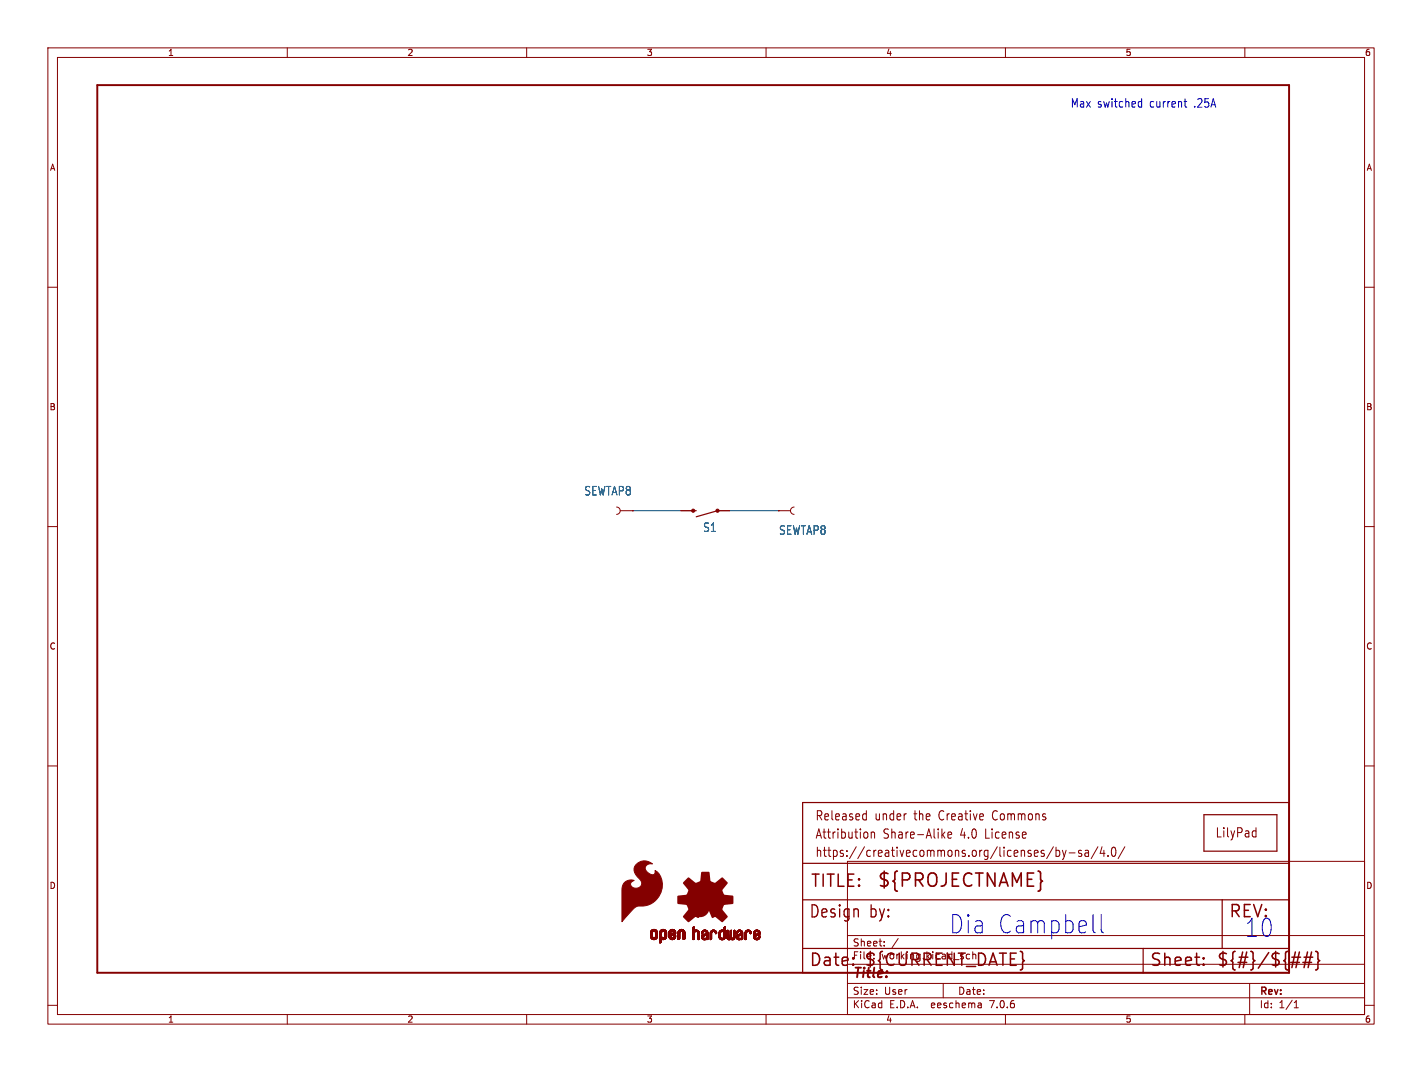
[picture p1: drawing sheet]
<svg xmlns="http://www.w3.org/2000/svg" width="297mm" height="224mm" viewBox="0 0 297 224" stroke-linecap="round" stroke-linejoin="round" font-family="sans-serif">
<defs><g id="words">
<g font-size="5.3" fill="#0000c2">
<text x="198.1" y="195.3">Dia Campbell</text>
<text x="259.8" y="196.1">10</text>
</g>
<text font-size="3.8" fill="#840000" x="183.1" y="185.7">${PROJECTNAME}</text>
<g font-size="3.5" fill="#840000">
<text x="169.2" y="185.7">TITLE:</text>
<text x="168.9" y="192.1">Design</text>
<text x="181.6" y="192.1">by:</text>
<text x="256.5" y="192.1">REV:</text>
<text x="168.9" y="202.2">Date:</text>
<text x="180.3" y="202.2">${CURRENT_DATE}</text>
<text x="240" y="202.2">Sheet:</text>
<text x="254" y="202.2">${#}/${##}</text>
</g>
<text font-size="2.8" fill="#840000" x="178" y="204.8">Title:</text>
<g font-size="2.7" fill="#840000">
<text x="170.2" y="171.7">Released</text>
<text x="182.7" y="171.7">under</text>
<text x="191.1" y="171.7">the</text>
<text x="196.5" y="171.7">Creative</text>
<text x="208" y="171.7">Commons</text>
<text x="170.2" y="175.5">Attribution</text>
<text x="170.2" y="179.3">https://creativecommons.org/licenses/by-sa/4.0/</text>
<text x="184.5" y="175.5">Share-Alike</text>
<text x="200.8" y="175.5">4.0</text>
<text x="206.2" y="175.5">License</text>
<text x="253.7" y="175.2">LilyPad</text>
</g>
<g font-size="2.5" fill="#0000c2">
<text x="223.5" y="22.6">Max switched</text>
<text x="240.2" y="22.6">current</text>
<text x="249.5" y="22.6">.25A</text>
</g>
<g font-size="2.5" fill="#006464">
<text x="121.9" y="103.7">SEWTAP8</text>
<text x="146.8" y="111.3">S1</text>
<text x="162.6" y="111.9">SEWTAP8</text>
</g>
<g font-size="2.1" fill="#840000">
<text x="178" y="197.9">Sheet:</text>
<text x="178" y="200.6">File:</text>
<text x="184.1" y="200.6">working.kicad_sch</text>
<text x="178" y="208">Size:</text>
<text x="184.7" y="208">User</text>
<text x="200" y="208">Date:</text>
<text x="263" y="208.2">Rev:</text>
<text x="178" y="210.8">KiCad</text>
<text x="185.7" y="210.8">E.D.A.</text>
<text x="194.6" y="210.8">eeschema</text>
<text x="207" y="210.8">7.0.6</text>
<text x="263" y="210.8">Id:</text>
<text x="267.1" y="210.8">1/1</text>
</g>
<g font-size="1.8" fill="#840000">
<text x="35" y="11.9">1</text>
<text x="85" y="11.9">2</text>
<text x="135" y="11.9">3</text>
<text x="185" y="11.9">4</text>
<text x="235" y="11.9">5</text>
<text x="285" y="11.9">6</text>
<text x="10.3" y="35.9">A</text>
<text x="285.3" y="35.9">A</text>
<text x="10.3" y="85.9">B</text>
<text x="285.3" y="85.9">B</text>
<text x="10.3" y="135.9">C</text>
<text x="285.3" y="135.9">C</text>
<text x="10.3" y="185.9">D</text>
<text x="285.3" y="185.9">D</text>
<text x="35" y="213.8">1</text>
<text x="85" y="213.8">2</text>
<text x="135" y="213.8">3</text>
<text x="185" y="213.8">4</text>
<text x="235" y="213.8">5</text>
<text x="285" y="213.8">6</text>
</g>
</g></defs>
<g fill="none" stroke="#840000" stroke-width=".21">
<path d="M10 10h277v203.9h-277zM12 12h273v199.9h-273zM60 10v2M110 10v2M160 10v2M210 10v2M260 10v2M10 60h2M285 60h2M10 110h2M128.8 105.9a.76 .76 0 0 1 .7 .8 .76 .76 0 0 1-.7 .7M129.5 106.7h2.6"/>
<path d="M132.1 106.7h.1M142.2 106.7h2.6M149.9 106.7h2.5M162.6 106.7h.1M162.6 106.7h2.5M165.9 105.9a.76 .76 0 0 0-.8 .8 .76 .76 0 0 0 .8 .7M285 110h2M10 160h2M285 160h2M177 179.9h108v32h-108zM180.5 170l.4 .1M180.9 169.3v2"/>
<path d="M180.9 171.2l-.4 .1M181.2 174v.9M182 173.8v1.3M182 174l.2-.2 .4 .1 .1 1.2M196.9 174.4l.5 .7M197.4 173.8l-.7 .7M198 174.4l.8-.1-.1-.4-.5-.1-.2 .3 .1 .9h.6M220 176.9l-1.4 2.5M220.6 177v1.9M220.6 177.7l.4-.1 .3 .4-.1 .8h-.6M221.9 177.6l.4 1.3M222.3 178.9l-.2 .5-.2 .1"/>
<path d="M222.7 177.6l-.4 1.3M223.3 178.2h1.2M225.9 177.7l-.4-.1-.2 .3v.3l.6 .1v.5h-.6M226.7 177.7h.6l.1 1.2M227.4 178.1l-.6 .1a.4 .4 0 0 0-.2 .3 .4 .4 0 0 0 .2 .4l.6-.1M229.3 176.9l-1.4 2.5M230.2 176.9l-.4 1.4h1M230.6 177.6v1.3M231.4 178.7v.2M232.4 177.1l.3-.1a1.34 1.34 0 0 1 0 1.9h-.2a1.44 1.44 0 0 1-.1-1.8zM234.9 176.9l-1.4 2.5M261.9 173.5l.4 .1"/>
<path d="M262.3 172.9v1.9M262.3 174.7l-.4 .1M177 195.4h108M184.7 197.5v.1M184.7 196.7v.1M187.6 196l-1.3 2M10 210h2M60 211.9v2M110 211.9v2M160 211.9v2M177 208.4h108M177 205.4h108"/>
<path d="M177 201.4h108M197 205.4v3M204.9 209.6l.1 .9M205 210.4l-.2 .1M205 209.9h-.2M210 211.9v2M260 211.9v2M261 205.4v6.5M270.3 210.5h.9M270.3 209.4l.4-.4v1.5M285 210h2"/>
</g>
<g fill="#840000" stroke="#840000" stroke-width=".21">
<path d="M132.8 180.6a2.45 2.45 0 0 1 3.5-.1 1.05 1.05 0 0 0-1.5 .5 1.05 1.05 0 0 0 .7 1.4 .75 .75 0 0 0 1.3-.1v-.5a3.8 3.8 0 0 1 .8 5.5 4.3 4.3 0 0 1-4.3 2 7.8 7.8 0 0 0-2.7 2.4l-.7 .8v-6.4a1.93 1.93 0 0 1 2.6-2.2 .81 .81 0 0 0-.8 .9 .81 .81 0 0 0 .9 .7 1.09 1.09 0 0 0 1.3-.6 1.09 1.09 0 0 0-.4-1.3 2.08 2.08 0 0 1-.7-3z"/>
<path d="M135.9 195.6h.3z"/>
<path d="M135.9 195.5l.3 .1z"/>
<path d="M135.9 195.5h.3z"/>
<path d="M135.9 195.4l.3 .1z"/>
<path d="M135.9 195.4h.3z"/>
<path d="M135.9 195.3l.3 .1z"/>
<path d="M135.9 195.3h.3z"/>
<path d="M135.9 195.2l.3 .1z"/>
<path d="M135.9 195.2h.3z"/>
<path d="M135.9 195.1l.3 .1z"/>
<path d="M135.9 195.1h.3z"/>
<path d="M135.9 195l.3 .1z"/>
<path d="M135.9 195h.3z"/>
<path d="M135.9 194.9l.3 .1z"/>
<path d="M135.9 194.9h.3z"/>
<path d="M135.9 194.8l.3 .1z"/>
<path d="M135.9 194.8h.3z"/>
<path d="M135.9 195.6l.4 .1z"/>
<path d="M135.9 195.6h.4z"/>
<path d="M135.9 194.8h.4z"/>
<path d="M135.9 194.7l.4 .1z"/>
<path d="M135.9 194.7h.4z"/>
<path d="M135.9 195.8h.4z"/>
<path d="M135.9 195.7l.4 .1z"/>
<path d="M135.9 195.7h.4z"/>
<path d="M135.9 195.8h.5z"/>
<path d="M135.9 194.6l.4 .1z"/>
<path d="M135.9 194.6h.4z"/>
<path d="M135.9 194.6h.5z"/>
<path d="M135.9 195.8l.6 .1z"/>
<path d="M135.9 195.9h.6z"/>
<path d="M135.9 194.6h.6z"/>
<path d="M135.9 194.5l.6 .1z"/>
<path d="M135.9 194.5h.6z"/>
<path d="M135.9 195.9h1.3z"/>
<path d="M135.9 194.5h1.3z"/>
<path d="M136 195.9h1.2z"/>
<path d="M136 194.5h1.2z"/>
<path d="M136 195.9l1.2 .1z"/>
<path d="M136 196h1.2z"/>
<path d="M136 194.4l1.2 .1z"/>
<path d="M136 194.4h1.2z"/>
<path d="M136 196h1.1z"/>
<path d="M136 194.4h1.1z"/>
<path d="M136.1 196.1h1z"/>
<path d="M136.1 196l1 .1z"/>
<path d="M136.1 194.4h1z"/>
<path d="M136.1 194.3l1 .1z"/>
<path d="M136.1 194.3h1z"/>
<path d="M136.2 196.1h.8z"/>
<path d="M136.2 194.3h.8z"/>
<path d="M136.2 196.1l.8 .1z"/>
<path d="M136.2 196.2h.8z"/>
<path d="M136.2 194.2l.8 .1z"/>
<path d="M136.2 194.2h.8z"/>
<path d="M136.2 194.2h.7z"/>
<path d="M136.3 196.2h.6z"/>
<path d="M136.3 194.2h.6z"/>
<path d="M136.3 196.2h.5z"/>
<path d="M136.3 194.2h.5z"/>
<path d="M136.4 194.2h.4z"/>
<path d="M136.4 196.2h.4z"/>
<path d="M136.4 196.2l.4 .1z"/>
<path d="M136.4 194.2h.3z"/>
<path d="M136.5 196.3h.2z"/>
<path d="M136.5 194.1l.2 .1z"/>
<path d="M136.6 194.5h.6z"/>
<path d="M136.7 195.9h.5z"/>
<path d="M136.7 194.5l.5 .1z"/>
<path d="M136.7 195.9h.6z"/>
<path d="M136.7 194.6h.6z"/>
<path d="M136.7 195.8l.6 .1z"/>
<path d="M136.7 195.8h.6z"/>
<path d="M136.8 194.6h.5z"/>
<path d="M136.8 195.8h.5z"/>
<path d="M136.8 195.7l.5 .1z"/>
<path d="M136.8 194.7h.5z"/>
<path d="M136.8 194.6l.5 .1z"/>
<path d="M136.9 194.7h.4z"/>
<path d="M136.9 195.7h.4z"/>
<path d="M136.9 195.6l.4 .1z"/>
<path d="M136.9 195.6h.4z"/>
<path d="M136.9 194.8h.4z"/>
<path d="M136.9 194.7l.4 .1z"/>
<path d="M136.9 195.5l.4 .1z"/>
<path d="M136.9 195.5h.4z"/>
<path d="M136.9 195.4l.4 .1z"/>
<path d="M136.9 195.4h.4z"/>
<path d="M136.9 195.3l.4 .1z"/>
<path d="M136.9 195.3h.4z"/>
<path d="M136.9 195.2l.4 .1z"/>
<path d="M136.9 195.2h.4z"/>
<path d="M136.9 195.1l.4 .1z"/>
<path d="M136.9 195.1h.4z"/>
<path d="M136.9 195l.4 .1z"/>
<path d="M136.9 195h.4z"/>
<path d="M136.9 194.9l.4 .1z"/>
<path d="M136.9 194.9h.4z"/>
<path d="M136.9 194.8l.4 .1z"/>
<path d="M137.8 196.9h.2z"/>
<path d="M137.8 196.9h.3z"/>
<path d="M137.8 196.8l.3 .1z"/>
<path d="M137.8 196.8h.3z"/>
<path d="M137.8 196.8h.4z"/>
<path d="M137.8 196.7l.4 .1z"/>
<path d="M137.8 196.7h.4z"/>
<path d="M137.8 196.6l.4 .1z"/>
<path d="M137.8 196.6h.4z"/>
<path d="M137.8 196.5l.4 .1z"/>
<path d="M137.8 196.5h.4z"/>
<path d="M137.8 196.4l.4 .1z"/>
<path d="M137.8 196.4h.4z"/>
<path d="M137.8 196.3l.4 .1z"/>
<path d="M137.8 196.3h.4z"/>
<path d="M137.8 196.2l.4 .1z"/>
<path d="M137.8 196.2h.4z"/>
<path d="M137.8 196.2h1z"/>
<path d="M137.8 196.2h1.1z"/>
<path d="M137.8 196.1l1.1 .1z"/>
<path d="M137.8 196.1h1.1z"/>
<path d="M137.8 196.1h1.2z"/>
<path d="M137.8 196l1.2 .1z"/>
<path d="M137.8 196h1.3z"/>
<path d="M137.8 195.9l1.3 .1z"/>
<path d="M137.8 195.9h1.3z"/>
<path d="M137.8 195.9h1.4z"/>
<path d="M137.8 195.9h.6z"/>
<path d="M137.8 195.8l.6 .1z"/>
<path d="M137.8 195.8h.5z"/>
<path d="M137.8 195.8h.4z"/>
<path d="M137.8 195.7l.4 .1z"/>
<path d="M137.8 195.7h.4z"/>
<path d="M137.8 195.6l.4 .1z"/>
<path d="M137.8 195.6h.4z"/>
<path d="M137.8 195.5l.4 .1z"/>
<path d="M137.8 195.5h.4z"/>
<path d="M137.8 195.4l.4 .1z"/>
<path d="M137.8 195.4h.4z"/>
<path d="M137.8 195.3l.4 .1z"/>
<path d="M137.8 195.3h.4z"/>
<path d="M137.8 195.2l.4 .1z"/>
<path d="M137.8 195.2h.4z"/>
<path d="M137.8 195.1l.4 .1z"/>
<path d="M137.8 195.1h.4z"/>
<path d="M137.8 195l.4 .1z"/>
<path d="M137.8 195h.4z"/>
<path d="M137.8 194.9l.4 .1z"/>
<path d="M137.8 194.9h.4z"/>
<path d="M137.8 194.8l.4 .1z"/>
<path d="M137.8 194.8h.4z"/>
<path d="M137.8 194.7l.4 .1z"/>
<path d="M137.8 194.7h.4z"/>
<path d="M137.8 196.9h.1z"/>
<path d="M137.8 196.9l.1 .1z"/>
<path d="M137.8 194.6l.5 .1z"/>
<path d="M137.8 194.6h.5z"/>
<path d="M137.8 194.6h.6z"/>
<path d="M137.8 194.5l.6 .1z"/>
<path d="M137.9 194.5h.5z"/>
<path d="M137.9 194.5h1.3z"/>
<path d="M137.9 194.5h1.2z"/>
<path d="M137.9 194.4l1.2 .1z"/>
<path d="M137.9 194.4h1.2z"/>
<path d="M137.9 194.4h1.1z"/>
<path d="M138 194.4h1z"/>
<path d="M138 194.3l1 .1z"/>
<path d="M138 194.3h1z"/>
<path d="M138.1 194.3h.9z"/>
<path d="M138.1 194.3h.8z"/>
<path d="M138.1 194.2l.8 .1z"/>
<path d="M138.1 194.2h.8z"/>
<path d="M138.2 194.2h.6z"/>
<path d="M138.2 196.2h.6z"/>
<path d="M138.3 194.2h.5z"/>
<path d="M138.3 196.2h.4z"/>
<path d="M138.3 194.2h.4z"/>
<path d="M138.3 196.2l.4 .1z"/>
<path d="M138.4 196.3h.2z"/>
<path d="M138.4 194.1l.2 .1z"/>
<path d="M138.6 194.5h.6z"/>
<path d="M138.6 195.9h.6z"/>
<path d="M138.6 194.5l.6 .1z"/>
<path d="M138.6 194.6h.6z"/>
<path d="M138.7 195.8l.5 .1z"/>
<path d="M138.7 194.6h.5z"/>
<path d="M138.7 195.8h.5z"/>
<path d="M138.8 195.8h.4z"/>
<path d="M138.8 194.6h.4z"/>
<path d="M138.8 194.7h.4z"/>
<path d="M138.8 194.6l.4 .1z"/>
<path d="M138.8 195.7l.4 .1z"/>
<path d="M138.8 195.7h.4z"/>
<path d="M138.8 195.6l.4 .1z"/>
<path d="M138.8 194.8h.4z"/>
<path d="M138.8 194.7l.4 .1z"/>
<path d="M138.8 195.6h.4z"/>
<path d="M138.9 195.6h.3z"/>
<path d="M138.9 195.5l.3 .1z"/>
<path d="M138.9 195.5h.3z"/>
<path d="M138.9 195.4l.3 .1z"/>
<path d="M138.9 195.4h.3z"/>
<path d="M138.9 195.3l.3 .1z"/>
<path d="M138.9 195.3h.3z"/>
<path d="M138.9 195.2l.3 .1z"/>
<path d="M138.9 195.2h.3z"/>
<path d="M138.9 195.1l.3 .1z"/>
<path d="M138.9 195.1h.3z"/>
<path d="M138.9 195l.3 .1z"/>
<path d="M138.9 195h.3z"/>
<path d="M138.9 194.9l.3 .1z"/>
<path d="M138.9 194.9h.3z"/>
<path d="M138.9 194.8l.3 .1z"/>
<path d="M139.7 195.7h.4z"/>
<path d="M139.7 195.6l.4 .1z"/>
<path d="M139.7 195.6h.4z"/>
<path d="M139.7 195.5l.4 .1z"/>
<path d="M139.7 195.5h.4z"/>
<path d="M139.7 195.5h.5z"/>
<path d="M139.7 195.5h.6z"/>
<path d="M139.7 195.4l.6 .1z"/>
<path d="M139.7 195.4h.7z"/>
<path d="M139.7 195.4h.8z"/>
<path d="M139.7 195.3l.9 .1z"/>
<path d="M139.7 195.3h.9z"/>
<path d="M139.7 195.3h1z"/>
<path d="M139.7 195.2l1.1 .1z"/>
<path d="M139.7 195.2h1.1z"/>
<path d="M139.7 195.2h1.2z"/>
<path d="M139.7 195.2h1.3z"/>
<path d="M139.7 195.1l1.3 .1z"/>
<path d="M139.7 195.1h1.3z"/>
<path d="M139.7 195.1h1.4z"/>
<path d="M139.7 195.1h.4z"/>
<path d="M139.7 195l.4 .1z"/>
<path d="M139.7 195h.4z"/>
<path d="M139.7 195h.3z"/>
<path d="M139.7 194.9l.3 .1z"/>
<path d="M139.7 194.9h.3z"/>
<path d="M139.7 194.9h.4z"/>
<path d="M139.7 194.8l.4 .1z"/>
<path d="M139.7 194.8h.4z"/>
<path d="M139.7 194.7l.4 .1z"/>
<path d="M139.7 194.7h.4z"/>
<path d="M139.7 195.8h.5z"/>
<path d="M139.7 195.7l.4 .1z"/>
<path d="M139.7 194.7h.5z"/>
<path d="M139.7 194.6l.5 .1z"/>
<path d="M139.7 194.6h.5z"/>
<path d="M139.7 195.8h.6z"/>
<path d="M139.7 194.6h.6z"/>
<path d="M139.7 195.9h.6z"/>
<path d="M139.7 195.8l.6 .1z"/>
<path d="M139.8 195.9h.5z"/>
<path d="M139.8 194.6h.5z"/>
<path d="M139.8 194.5l.5 .1z"/>
<path d="M139.8 195.9h1.3z"/>
<path d="M139.8 194.5h.6z"/>
<path d="M139.8 195.9h1.2z"/>
<path d="M139.8 194.5h1.3z"/>
<path d="M139.8 195.9l1.2 .1z"/>
<path d="M139.8 194.5h1.2z"/>
<path d="M139.8 196h1.2z"/>
<path d="M139.8 194.4l1.2 .1z"/>
<path d="M139.8 194.4h1.2z"/>
<path d="M139.9 196h1.1z"/>
<path d="M139.9 194.4h1.1z"/>
<path d="M139.9 196l1 .1z"/>
<path d="M139.9 196.1h1z"/>
<path d="M139.9 194.4h1z"/>
<path d="M139.9 194.3l1 .1z"/>
<path d="M139.9 194.3h1z"/>
<path d="M140 196.1h.9z"/>
<path d="M140 194.3h.9z"/>
<path d="M140 196.1h.8z"/>
<path d="M140 194.3h.8z"/>
<path d="M140 196.1l.8 .1z"/>
<path d="M140 196.2h.8z"/>
<path d="M140 194.2l.8 .1z"/>
<path d="M140 194.2h.8z"/>
<path d="M140.1 194.2h.7z"/>
<path d="M140.1 196.2h.7z"/>
<path d="M140.1 194.2h.6z"/>
<path d="M140.1 196.2h.6z"/>
<path d="M140.2 194.2h.5z"/>
<path d="M140.2 196.2h.5z"/>
<path d="M140.2 195.1h.9z"/>
<path d="M140.2 194.2h.4z"/>
<path d="M140.2 196.2h.4z"/>
<path d="M140.3 196.2l.3 .1z"/>
<path d="M140.3 196.3h.2z"/>
<path d="M140.3 195l.8 .1z"/>
<path d="M140.3 194.2h.3z"/>
<path d="M140.3 195h.8z"/>
<path d="M140.3 194.1l.2 .1z"/>
<path d="M140.4 195h.7z"/>
<path d="M140.5 195h.6z"/>
<path d="M140.5 194.5h.6z"/>
<path d="M140.5 195.9h.6z"/>
<path d="M140.5 194.9l.6 .1z"/>
<path d="M140.5 194.5l.6 .1z"/>
<path d="M140.5 194.9h.6z"/>
<path d="M140.5 194.6h.6z"/>
<path d="M140.6 194.9h.5z"/>
<path d="M140.6 194.6h.5z"/>
<path d="M140.6 195.8l.5 .1z"/>
<path d="M140.6 195.8h.5z"/>
<path d="M140.7 195.8h.4z"/>
<path d="M140.7 194.7h.4z"/>
<path d="M140.7 194.6l.4 .1z"/>
<path d="M140.7 194.9h.4z"/>
<path d="M140.7 195.7l.4 .1z"/>
<path d="M140.7 195.7h.4z"/>
<path d="M140.7 194.8l.4 .1z"/>
<path d="M140.7 194.8h.4z"/>
<path d="M140.7 194.7l.4 .1z"/>
<path d="M140.7 195.6l.4 .1z"/>
<path d="M140.7 195.6h.4z"/>
<path d="M140.8 195.6h.3z"/>
<path d="M140.8 195.5l.3 .1z"/>
<path d="M140.8 195.5h.3z"/>
<path d="M140.8 195.4l.3 .1z"/>
<path d="M140.9 195.4h.2z"/>
<path d="M141 195.4h.1z"/>
<path d="M141.6 196.2h.3z"/>
<path d="M141.6 196.1l.3 .1z"/>
<path d="M141.6 196.1h.4z"/>
<path d="M141.6 196l.4 .1z"/>
<path d="M141.6 196h.4z"/>
<path d="M141.6 195.9l.4 .1z"/>
<path d="M141.6 195.9h.4z"/>
<path d="M141.6 195.8l.4 .1z"/>
<path d="M141.6 195.8h.4z"/>
<path d="M141.6 195.7l.4 .1z"/>
<path d="M141.6 195.7h.4z"/>
<path d="M141.6 195.6l.4 .1z"/>
<path d="M141.6 195.6h.4z"/>
<path d="M141.6 195.5l.4 .1z"/>
<path d="M141.6 195.5h.4z"/>
<path d="M141.6 195.4l.4 .1z"/>
<path d="M141.6 195.4h.4z"/>
<path d="M141.6 195.3l.4 .1z"/>
<path d="M141.6 195.3h.4z"/>
<path d="M141.6 195.2l.4 .1z"/>
<path d="M141.6 195.2h.4z"/>
<path d="M141.6 195.1l.4 .1z"/>
<path d="M141.6 195.1h.4z"/>
<path d="M141.6 195l.4 .1z"/>
<path d="M141.6 195h.4z"/>
<path d="M141.6 194.9l.4 .1z"/>
<path d="M141.6 194.9h.4z"/>
<path d="M141.6 194.8l.4 .1z"/>
<path d="M141.6 194.8h.4z"/>
<path d="M141.6 196.2h.2z"/>
<path d="M141.6 194.7l.4 .1z"/>
<path d="M141.6 194.7h.4z"/>
<path d="M141.6 194.7h.5z"/>
<path d="M141.6 194.6l.5 .1z"/>
<path d="M141.6 194.6h.5z"/>
<path d="M141.6 194.6h.6z"/>
<path d="M141.7 194.6h.5z"/>
<path d="M141.7 194.5l.5 .1z"/>
<path d="M141.7 194.5h.6z"/>
<path d="M141.7 194.5h1.3z"/>
<path d="M141.7 194.5h1.2z"/>
<path d="M141.7 194.4l1.2 .1z"/>
<path d="M141.7 194.4h1.2z"/>
<path d="M141.8 194.4h1.1z"/>
<path d="M141.8 194.4h1z"/>
<path d="M141.8 194.3l1 .1z"/>
<path d="M141.8 194.3h1z"/>
<path d="M141.9 194.3h.9z"/>
<path d="M141.9 194.3h.8z"/>
<path d="M141.9 194.2l.8 .1z"/>
<path d="M142 194.2h.7z"/>
<path d="M142 194.2h.6z"/>
<path d="M142.1 194.2h.5z"/>
<path d="M142.1 194.2h.4z"/>
<path d="M142.2 194.2h.3z"/>
<path d="M142.2 194.1l.2 .1z"/>
<path d="M142.4 194.5h.6z"/>
<path d="M142.4 194.5l.6 .1z"/>
<path d="M142.5 194.6h.5z"/>
<path d="M142.6 194.6h.4z"/>
<path d="M142.6 194.7h.4z"/>
<path d="M142.6 194.6l.4 .1z"/>
<path d="M142.6 194.7h.5z"/>
<path d="M142.7 194.8h.4z"/>
<path d="M142.7 194.7l.4 .1z"/>
<path d="M142.7 194.7h.4z"/>
<path d="M142.7 196.2h.2z"/>
<path d="M142.7 196.2h.3z"/>
<path d="M142.7 196.1l.3 .1z"/>
<path d="M142.7 196.1h.3z"/>
<path d="M142.7 196.1h.4z"/>
<path d="M142.7 196l.4 .1z"/>
<path d="M142.7 196h.4z"/>
<path d="M142.7 195.9l.4 .1z"/>
<path d="M142.7 195.9h.4z"/>
<path d="M142.7 195.8l.4 .1z"/>
<path d="M142.7 195.8h.4z"/>
<path d="M142.7 195.7l.4 .1z"/>
<path d="M142.7 195.7h.4z"/>
<path d="M142.7 195.6l.4 .1z"/>
<path d="M142.7 195.6h.4z"/>
<path d="M142.7 195.5l.4 .1z"/>
<path d="M142.7 195.5h.4z"/>
<path d="M142.7 195.4l.4 .1z"/>
<path d="M142.7 195.4h.4z"/>
<path d="M142.7 195.3l.4 .1z"/>
<path d="M142.7 195.3h.4z"/>
<path d="M142.7 195.2l.4 .1z"/>
<path d="M142.7 195.2h.4z"/>
<path d="M142.7 195.1l.4 .1z"/>
<path d="M142.7 195.1h.4z"/>
<path d="M142.7 195l.4 .1z"/>
<path d="M142.7 195h.4z"/>
<path d="M142.7 194.9l.4 .1z"/>
<path d="M142.7 194.9h.4z"/>
<path d="M142.7 194.8l.4 .1z"/>
<path d="M144.7 196.2h.2z"/>
<path d="M144.7 193.8h.3z"/>
<path d="M144.7 196.2l.1 .1z"/>
<path d="M144.7 196.2h.3z"/>
<path d="M144.7 196.1l.3 .1z"/>
<path d="M144.7 196.1h.3z"/>
<path d="M144.7 196l.3 .1z"/>
<path d="M144.7 196h.3z"/>
<path d="M144.7 195.9l.3 .1z"/>
<path d="M144.7 195.9h.3z"/>
<path d="M144.7 195.8l.3 .1z"/>
<path d="M144.7 195.8h.3z"/>
<path d="M144.7 195.7l.3 .1z"/>
<path d="M144.7 195.7h.3z"/>
<path d="M144.7 195.6l.3 .1z"/>
<path d="M144.7 195.6h.3z"/>
<path d="M144.7 195.5l.3 .1z"/>
<path d="M144.7 195.5h.3z"/>
<path d="M144.7 195.4l.3 .1z"/>
<path d="M144.7 195.4h.3z"/>
<path d="M144.7 195.3l.3 .1z"/>
<path d="M144.7 195.3h.3z"/>
<path d="M144.7 195.2l.3 .1z"/>
<path d="M144.7 195.2h.3z"/>
<path d="M144.7 195.1l.3 .1z"/>
<path d="M144.7 195.1h.3z"/>
<path d="M144.7 195l.3 .1z"/>
<path d="M144.7 195h.3z"/>
<path d="M144.7 194.9l.3 .1z"/>
<path d="M144.7 194.9h.3z"/>
<path d="M144.7 194.8l.3 .1z"/>
<path d="M144.7 194.8h.3z"/>
<path d="M144.7 194.8h.4z"/>
<path d="M144.7 194.7l.4 .1z"/>
<path d="M144.7 194.7h.4z"/>
<path d="M144.7 194.6l.5 .1z"/>
<path d="M144.7 194.6h.5z"/>
<path d="M144.7 194.6h.6z"/>
<path d="M144.7 194.6h.7z"/>
<path d="M144.7 194.5l1.2 .1z"/>
<path d="M144.7 194.5h1.2z"/>
<path d="M144.7 194.4l1.1 .1z"/>
<path d="M144.7 194.4h1.1z"/>
<path d="M144.7 194.4h1z"/>
<path d="M144.7 194.3l.3 .1z"/>
<path d="M144.7 194.3h.3z"/>
<path d="M144.7 194.2l.3 .1z"/>
<path d="M144.7 194.2h.3z"/>
<path d="M144.7 194.1l.3 .1z"/>
<path d="M144.7 194.1h.3z"/>
<path d="M144.7 194l.3 .1z"/>
<path d="M144.7 194h.3z"/>
<path d="M144.7 193.9l.3 .1z"/>
<path d="M144.7 193.9h.3z"/>
<path d="M144.7 193.8l.3 .1z"/>
<path d="M144.7 193.7l.3 .1z"/>
<path d="M144.7 193.7h.3z"/>
<path d="M144.8 193.7h.2z"/>
<path d="M144.8 193.6l.2 .1z"/>
<path d="M144.8 193.6h.2z"/>
<path d="M145.1 194.3l.6 .1z"/>
<path d="M145.1 194.3h.6z"/>
<path d="M145.2 194.3h.4z"/>
<path d="M145.4 194.6h.6z"/>
<path d="M145.5 194.6h.5z"/>
<path d="M145.6 194.6h.4z"/>
<path d="M145.6 194.6l.4 .1z"/>
<path d="M145.6 194.7h.4z"/>
<path d="M145.7 194.7h.3z"/>
<path d="M145.7 194.8h.3z"/>
<path d="M145.7 194.7l.3 .1z"/>
<path d="M145.7 194.8h.4z"/>
<path d="M145.8 194.8h.3z"/>
<path d="M145.8 194.8l.3 .1z"/>
<path d="M145.8 195h.3z"/>
<path d="M145.8 194.9l.3 .1z"/>
<path d="M145.8 194.9h.3z"/>
<path d="M145.8 196.2l.1 .1z"/>
<path d="M145.8 196.2h.1z"/>
<path d="M145.8 196.2h.2z"/>
<path d="M145.8 196.2h.3z"/>
<path d="M145.8 196.1l.3 .1z"/>
<path d="M145.8 196.1h.3z"/>
<path d="M145.8 196l.3 .1z"/>
<path d="M145.8 196h.3z"/>
<path d="M145.8 195.9l.3 .1z"/>
<path d="M145.8 195.9h.3z"/>
<path d="M145.8 195.8l.3 .1z"/>
<path d="M145.8 195.8h.3z"/>
<path d="M145.8 195.7l.3 .1z"/>
<path d="M145.8 195.7h.3z"/>
<path d="M145.8 195.6l.3 .1z"/>
<path d="M145.8 195.6h.3z"/>
<path d="M145.8 195.5l.3 .1z"/>
<path d="M145.8 195.5h.3z"/>
<path d="M145.8 195.4l.3 .1z"/>
<path d="M145.8 195.4h.3z"/>
<path d="M145.8 195.3l.3 .1z"/>
<path d="M145.8 195.3h.3z"/>
<path d="M145.8 195.2l.3 .1z"/>
<path d="M145.8 195.2h.3z"/>
<path d="M145.8 195.1l.3 .1z"/>
<path d="M145.8 195.1h.3z"/>
<path d="M145.8 195l.3 .1z"/>
<path d="M146.5 195.8l.3 .1z"/>
<path d="M146.5 195.8h.3z"/>
<path d="M146.5 195.7l.3 .1z"/>
<path d="M146.5 195.7h.3z"/>
<path d="M146.5 195l.2 .1z"/>
<path d="M146.5 195h.2z"/>
<path d="M146.5 195h.3z"/>
<path d="M146.5 194.9l.3 .1z"/>
<path d="M146.5 194.9h.3z"/>
<path d="M146.5 195.9h.4z"/>
<path d="M146.5 195.7h.4z"/>
<path d="M146.5 195.6l.4 .1z"/>
<path d="M146.5 195.6h.4z"/>
<path d="M146.5 195.1h.2z"/>
<path d="M146.5 194.8l.3 .1z"/>
<path d="M146.6 196h.3z"/>
<path d="M146.6 195.9l.3 .1z"/>
<path d="M146.6 195.9h.3z"/>
<path d="M146.6 195.6h.3z"/>
<path d="M146.6 194.8h.2z"/>
<path d="M146.6 194.8h.3z"/>
<path d="M146.6 196h.4z"/>
<path d="M146.6 195.5l.4 .1z"/>
<path d="M146.6 195.5h.4z"/>
<path d="M146.6 195.5h.5z"/>
<path d="M146.6 194.7l.3 .1z"/>
<path d="M146.6 194.7h.3z"/>
<path d="M146.6 196h.8z"/>
<path d="M146.6 196h.5z"/>
<path d="M146.6 196l.8 .1z"/>
<path d="M146.6 194.7h.4z"/>
<path d="M146.6 194.6l.4 .1z"/>
<path d="M146.6 196.1h.8z"/>
<path d="M146.6 195.5h.6z"/>
<path d="M146.6 194.6h.4z"/>
<path d="M146.6 195.4l.6 .1z"/>
<path d="M146.6 195.4h.7z"/>
<path d="M146.6 194.6h.5z"/>
<path d="M146.7 196.1h.7z"/>
<path d="M146.7 195.4h.6z"/>
<path d="M146.7 194.6h.4z"/>
<path d="M146.7 194.6h.5z"/>
<path d="M146.7 194.5l1.1 .1z"/>
<path d="M146.7 195.4h.7z"/>
<path d="M146.7 194.5h1z"/>
<path d="M146.7 196.1l.7 .1z"/>
<path d="M146.7 196.2h.7z"/>
<path d="M146.7 195.3l.8 .1z"/>
<path d="M146.8 196.2h.6z"/>
<path d="M146.8 195.3h.7z"/>
<path d="M146.8 194.5h.9z"/>
<path d="M146.8 194.4l.9 .1z"/>
<path d="M146.8 194.4h.8z"/>
<path d="M146.8 195.3h1.1z"/>
<path d="M146.9 196.2h.5z"/>
<path d="M146.9 196.2l.5 .1z"/>
<path d="M146.9 194.4h.7z"/>
<path d="M146.9 195.3h1z"/>
<path d="M146.9 196.3h.5z"/>
<path d="M146.9 194.4h.6z"/>
<path d="M146.9 194.3l.6 .1z"/>
<path d="M146.9 194.3h.6z"/>
<path d="M146.9 195.2l1 .1z"/>
<path d="M147 194.3h.5z"/>
<path d="M147 195.2h.9z"/>
<path d="M147 194.3h.4z"/>
<path d="M147.1 195.2h.8z"/>
<path d="M147.1 196h.3z"/>
<path d="M147.2 194.3h.1z"/>
<path d="M147.2 196h.2z"/>
<path d="M147.2 195.1l.7 .1z"/>
<path d="M147.2 195.1h.7z"/>
<path d="M147.2 194.6h.6z"/>
<path d="M147.3 195.1h.6z"/>
<path d="M147.3 194.6h.5z"/>
<path d="M147.4 195.1h.5z"/>
<path d="M147.4 194.6h.4z"/>
<path d="M147.4 194.6l.4 .1z"/>
<path d="M147.5 195l.4 .1z"/>
<path d="M147.5 194.7h.3z"/>
<path d="M147.5 195h.4z"/>
<path d="M147.5 194.7h.4z"/>
<path d="M147.5 195.3h.4z"/>
<path d="M147.5 194.7l.4 .1z"/>
<path d="M147.6 195h.3z"/>
<path d="M147.6 194.8h.3z"/>
<path d="M147.6 195.3l.3 .1z"/>
<path d="M147.6 195.3h.3z"/>
<path d="M147.6 195.4h.3z"/>
<path d="M147.6 194.9h.3z"/>
<path d="M147.6 194.8l.3 .1z"/>
<path d="M147.6 196.2l.1 .1z"/>
<path d="M147.6 196.2h.2z"/>
<path d="M147.6 196.2h.3z"/>
<path d="M147.6 196.1l.3 .1z"/>
<path d="M147.6 196.1h.3z"/>
<path d="M147.6 196l.3 .1z"/>
<path d="M147.6 196h.3z"/>
<path d="M147.6 195.9l.3 .1z"/>
<path d="M147.6 195.9h.3z"/>
<path d="M147.6 195.8l.3 .1z"/>
<path d="M147.6 195.8h.3z"/>
<path d="M147.6 195.7l.3 .1z"/>
<path d="M147.6 195.7h.3z"/>
<path d="M147.6 195.6l.3 .1z"/>
<path d="M147.6 195.6h.3z"/>
<path d="M147.6 195.5l.3 .1z"/>
<path d="M147.6 195.5h.3z"/>
<path d="M147.6 195.4l.3 .1z"/>
<path d="M147.6 194.9l.3 .1z"/>
<path d="M148.3 196.2l.2 .1z"/>
<path d="M148.3 196.2h.2z"/>
<path d="M148.3 196.2h.3z"/>
<path d="M148.3 196.1l.3 .1z"/>
<path d="M148.3 196.1h.3z"/>
<path d="M148.3 196l.3 .1z"/>
<path d="M148.3 196h.3z"/>
<path d="M148.3 195.9l.3 .1z"/>
<path d="M148.3 195.9h.3z"/>
<path d="M148.3 195.8l.3 .1z"/>
<path d="M148.3 195.8h.3z"/>
<path d="M148.3 195.7l.3 .1z"/>
<path d="M148.3 195.7h.3z"/>
<path d="M148.3 195.6l.3 .1z"/>
<path d="M148.3 195.6h.3z"/>
<path d="M148.3 195.5l.3 .1z"/>
<path d="M148.3 195.5h.3z"/>
<path d="M148.3 195.4l.3 .1z"/>
<path d="M148.3 195.4h.3z"/>
<path d="M148.3 195.3l.3 .1z"/>
<path d="M148.3 195.3h.3z"/>
<path d="M148.3 195.2l.3 .1z"/>
<path d="M148.3 195.2h.3z"/>
<path d="M148.3 195.1l.3 .1z"/>
<path d="M148.3 195.1h.3z"/>
<path d="M148.3 195l.3 .1z"/>
<path d="M148.3 195h.3z"/>
<path d="M148.3 194.9l.3 .1z"/>
<path d="M148.3 194.9h.3z"/>
<path d="M148.3 194.8l.3 .1z"/>
<path d="M148.3 194.8h.3z"/>
<path d="M148.3 194.8h.4z"/>
<path d="M148.4 194.8h.3z"/>
<path d="M148.4 194.7l.3 .1z"/>
<path d="M148.4 194.7h.3z"/>
<path d="M148.4 194.7h.4z"/>
<path d="M148.4 194.6l.4 .1z"/>
<path d="M148.4 194.6h.4z"/>
<path d="M148.4 194.6h.5z"/>
<path d="M148.4 194.6h.6z"/>
<path d="M148.5 194.6h.5z"/>
<path d="M148.5 194.5l1.1 .1z"/>
<path d="M148.5 194.5h1.1z"/>
<path d="M148.5 194.5h1z"/>
<path d="M148.6 194.4l.9 .1z"/>
<path d="M148.6 194.4h.9z"/>
<path d="M148.6 194.4h.8z"/>
<path d="M148.7 194.4h.7z"/>
<path d="M148.7 194.4h.6z"/>
<path d="M148.7 194.3l.6 .1z"/>
<path d="M148.7 194.3h.6z"/>
<path d="M148.8 194.3h.5z"/>
<path d="M148.8 194.3h.4z"/>
<path d="M149 194.3h.1z"/>
<path d="M149.1 194.6h.5z"/>
<path d="M149.2 194.6h.4z"/>
<path d="M149.3 194.6l.3 .1z"/>
<path d="M149.3 194.7h.3z"/>
<path d="M149.3 194.7h.4z"/>
<path d="M149.3 194.7l.4 .1z"/>
<path d="M149.4 194.8h.3z"/>
<path d="M149.4 194.8l.3 .1z"/>
<path d="M149.4 194.9h.3z"/>
<path d="M149.4 195h.3z"/>
<path d="M149.4 194.9l.3 .1z"/>
<path d="M149.4 195h.2z"/>
<path d="M150.1 195.6h.3z"/>
<path d="M150.1 195.5l.3 .1z"/>
<path d="M150.1 195.5h.3z"/>
<path d="M150.1 195.4l.3 .1z"/>
<path d="M150.1 195.4h.3z"/>
<path d="M150.1 195.3l.3 .1z"/>
<path d="M150.1 195.3h.3z"/>
<path d="M150.1 195.2l.3 .1z"/>
<path d="M150.1 195.2h.3z"/>
<path d="M150.1 195.1l.3 .1z"/>
<path d="M150.1 195.1h.3z"/>
<path d="M150.1 195l.3 .1z"/>
<path d="M150.1 195h.3z"/>
<path d="M150.1 195.7h.3z"/>
<path d="M150.1 195.6l.3 .1z"/>
<path d="M150.1 194.9l.3 .1z"/>
<path d="M150.1 194.9h.3z"/>
<path d="M150.2 195.7h.3z"/>
<path d="M150.2 195.7h.2z"/>
<path d="M150.2 194.9h.2z"/>
<path d="M150.2 194.9h.3z"/>
<path d="M150.2 194.8l.3 .1z"/>
<path d="M150.2 195.8h.3z"/>
<path d="M150.2 195.7l.3 .1z"/>
<path d="M150.2 194.8h.3z"/>
<path d="M150.2 195.8l.3 .1z"/>
<path d="M150.2 194.7l.3 .1z"/>
<path d="M150.2 195.9h.4z"/>
<path d="M150.2 195.9h.3z"/>
<path d="M150.2 194.7h.3z"/>
<path d="M150.2 194.7h.4z"/>
<path d="M150.2 196h.4z"/>
<path d="M150.2 195.9l.4 .1z"/>
<path d="M150.2 194.6l.4 .1z"/>
<path d="M150.2 194.6h.4z"/>
<path d="M150.2 196h.5z"/>
<path d="M150.2 194.6h.5z"/>
<path d="M150.3 196h.4z"/>
<path d="M150.3 194.6h.4z"/>
<path d="M150.3 196h1.1z"/>
<path d="M150.3 196h.5z"/>
<path d="M150.3 194.6h.5z"/>
<path d="M150.3 196l1.1 .1z"/>
<path d="M150.3 194.5l1.2 .1z"/>
<path d="M150.3 196.1h1.1z"/>
<path d="M150.3 194.5h1.2z"/>
<path d="M150.3 196.1h1z"/>
<path d="M150.4 196.1h.9z"/>
<path d="M150.4 194.5h1.1z"/>
<path d="M150.4 194.4l1.1 .1z"/>
<path d="M150.4 196.1l.9 .1z"/>
<path d="M150.4 194.4h1.1z"/>
<path d="M150.4 196.2h.9z"/>
<path d="M150.4 196.2h.8z"/>
<path d="M150.5 196.2h.7z"/>
<path d="M150.5 194.4h1z"/>
<path d="M150.5 194.4h.6z"/>
<path d="M150.5 196.2h.6z"/>
<path d="M150.6 196.2l.5 .1z"/>
<path d="M150.6 194.3l.5 .1z"/>
<path d="M150.6 194.3h.5z"/>
<path d="M150.6 196.3h.5z"/>
<path d="M150.6 196.3h.4z"/>
<path d="M150.6 194.3h.4z"/>
<path d="M150.8 194.3h.1z"/>
<path d="M150.9 194.6h.6z"/>
<path d="M150.9 196h.5z"/>
<path d="M151 194.6h.5z"/>
<path d="M151 196h.4z"/>
<path d="M151.1 195.9l.3 .1z"/>
<path d="M151.1 195.9h.4z"/>
<path d="M151.1 194.6h.4z"/>
<path d="M151.1 194.6l.4 .1z"/>
<path d="M151.1 194.7h.4z"/>
<path d="M151.1 195.8l.4 .1z"/>
<path d="M151.2 195.8h.3z"/>
<path d="M151.2 194.7l.3 .1z"/>
<path d="M151.2 194.8h.3z"/>
<path d="M151.2 194.4h.3z"/>
<path d="M151.2 194.3l.3 .1z"/>
<path d="M151.2 194.3h.3z"/>
<path d="M151.2 195.7l.3 .1z"/>
<path d="M151.2 195.7h.3z"/>
<path d="M151.2 195.6h.3z"/>
<path d="M151.2 195.5l.3 .1z"/>
<path d="M151.2 195.5h.3z"/>
<path d="M151.2 195.4h.3z"/>
<path d="M151.2 195.3h.3z"/>
<path d="M151.2 195.2l.3 .1z"/>
<path d="M151.2 195.2h.3z"/>
<path d="M151.2 195.1h.3z"/>
<path d="M151.2 195h.3z"/>
<path d="M151.2 194.9h.3z"/>
<path d="M151.2 194.8l.3 .1z"/>
<path d="M151.2 194.2l.3 .1z"/>
<path d="M151.2 194.2h.3z"/>
<path d="M151.2 194.1h.3z"/>
<path d="M151.2 194l.3 .1z"/>
<path d="M151.2 194h.3z"/>
<path d="M151.2 193.9h.3z"/>
<path d="M151.2 193.8h.3z"/>
<path d="M151.2 193.7l.3 .1z"/>
<path d="M151.2 195.6l.3 .1z"/>
<path d="M151.2 195.4l.3 .1z"/>
<path d="M151.2 195.3l.3 .1z"/>
<path d="M151.2 195.1l.3 .1z"/>
<path d="M151.2 195l.3 .1z"/>
<path d="M151.2 194.9l.3 .1z"/>
<path d="M151.2 194.1l.3 .1z"/>
<path d="M151.2 193.9l.3 .1z"/>
<path d="M151.2 193.8l.3 .1z"/>
<path d="M151.2 193.7h.3z"/>
<path d="M151.3 193.7h.2z"/>
<path d="M151.3 193.6l.2 .1z"/>
<path d="M151.3 193.6h.2z"/>
<path d="M151.4 193.6h.1z"/>
<path d="M151.8 195.8h.3z"/>
<path d="M151.8 195.7l.3 .1z"/>
<path d="M151.8 195.7h.3z"/>
<path d="M151.8 195.6l.3 .1z"/>
<path d="M151.8 195.6h.3z"/>
<path d="M151.8 195.5l.3 .1z"/>
<path d="M151.8 195.5h.3z"/>
<path d="M151.8 195.4l.3 .1z"/>
<path d="M151.8 195.4h.3z"/>
<path d="M151.8 195.3l.3 .1z"/>
<path d="M151.8 195.3h.3z"/>
<path d="M151.8 195.2l.3 .1z"/>
<path d="M151.8 195.2h.3z"/>
<path d="M151.8 195.1l.3 .1z"/>
<path d="M151.8 195.1h.3z"/>
<path d="M151.8 195l.3 .1z"/>
<path d="M151.8 195h.3z"/>
<path d="M151.8 194.9l.3 .1z"/>
<path d="M151.8 194.9h.3z"/>
<path d="M151.8 194.8l.3 .1z"/>
<path d="M151.8 194.8h.3z"/>
<path d="M151.8 194.7l.3 .1z"/>
<path d="M151.8 194.7h.3z"/>
<path d="M151.8 194.6l.3 .1z"/>
<path d="M151.8 194.6h.3z"/>
<path d="M151.8 194.5l.3 .1z"/>
<path d="M151.8 194.5h.3z"/>
<path d="M151.8 194.4l.3 .1z"/>
<path d="M151.8 195.9l.3 .1z"/>
<path d="M151.8 195.9h.3z"/>
<path d="M151.8 195.8l.3 .1z"/>
<path d="M151.8 194.4h.3z"/>
<path d="M151.8 196h.4z"/>
<path d="M151.8 196h1.6z"/>
<path d="M151.9 196l1.5 .1z"/>
<path d="M151.9 196.1h1.5z"/>
<path d="M151.9 194.4h.2z"/>
<path d="M151.9 196.1l1.5 .1z"/>
<path d="M151.9 196.2h1.4z"/>
<path d="M151.9 194.3l.2 .1z"/>
<path d="M152 196.2h1.3z"/>
<path d="M152 194.3h.1z"/>
<path d="M152 196.2h.6z"/>
<path d="M152 196.2h.5z"/>
<path d="M152.1 196.2l.4 .1z"/>
<path d="M152.1 196.3h.4z"/>
<path d="M152.3 196h.7z"/>
<path d="M152.4 196h.5z"/>
<path d="M152.4 195.9l.4 .1z"/>
<path d="M152.4 195.9h.4z"/>
<path d="M152.5 195.9h.3z"/>
<path d="M152.5 195.8l.3 .1z"/>
<path d="M152.5 195.8h.3z"/>
<path d="M152.5 195.7h.3z"/>
<path d="M152.5 195.6h.3z"/>
<path d="M152.5 195.5l.3 .1z"/>
<path d="M152.5 195.5h.3z"/>
<path d="M152.5 195.4h.3z"/>
<path d="M152.5 195.7l.3 .1z"/>
<path d="M152.5 195.6l.3 .1z"/>
<path d="M152.5 195.4l.3 .1z"/>
<path d="M152.5 195.3l.3 .1z"/>
<path d="M152.5 195.3h.3z"/>
<path d="M152.5 195.2l.3 .1z"/>
<path d="M152.5 195.2h.3z"/>
<path d="M152.5 195.1l.3 .1z"/>
<path d="M152.5 195.1h.3z"/>
<path d="M152.5 195l.3 .1z"/>
<path d="M152.5 195h.3z"/>
<path d="M152.5 194.9l.3 .1z"/>
<path d="M152.5 194.9h.3z"/>
<path d="M152.5 194.8l.3 .1z"/>
<path d="M152.5 194.8h.3z"/>
<path d="M152.5 194.7l.3 .1z"/>
<path d="M152.5 194.7h.3z"/>
<path d="M152.5 194.6l.3 .1z"/>
<path d="M152.5 194.6h.3z"/>
<path d="M152.5 194.5l.3 .1z"/>
<path d="M152.5 194.5h.3z"/>
<path d="M152.5 194.4l.3 .1z"/>
<path d="M152.5 194.4h.3z"/>
<path d="M152.6 194.4h.2z"/>
<path d="M152.6 196.2h.7z"/>
<path d="M152.6 194.3l.2 .1z"/>
<path d="M152.7 194.3h.1z"/>
<path d="M152.7 196.2h.6z"/>
<path d="M152.7 196.2h.5z"/>
<path d="M152.8 196.2l.4 .1z"/>
<path d="M152.8 196.3h.4z"/>
<path d="M153 196h.5z"/>
<path d="M153.1 196h.4z"/>
<path d="M153.1 195.9l.4 .1z"/>
<path d="M153.2 195.9h.3z"/>
<path d="M153.2 195.8l.3 .1z"/>
<path d="M153.2 195.8h.3z"/>
<path d="M153.2 195.7l.3 .1z"/>
<path d="M153.2 195.7h.3z"/>
<path d="M153.2 195.6l.3 .1z"/>
<path d="M153.2 195.6h.3z"/>
<path d="M153.2 195.5l.3 .1z"/>
<path d="M153.2 195.5h.3z"/>
<path d="M153.2 195.4l.3 .1z"/>
<path d="M153.2 195.4h.3z"/>
<path d="M153.2 195.3l.3 .1z"/>
<path d="M153.2 195.3h.3z"/>
<path d="M153.2 195.2l.3 .1z"/>
<path d="M153.2 195.2h.3z"/>
<path d="M153.2 195.1l.3 .1z"/>
<path d="M153.2 195.1h.3z"/>
<path d="M153.2 195l.3 .1z"/>
<path d="M153.2 195h.3z"/>
<path d="M153.2 194.9l.3 .1z"/>
<path d="M153.2 194.9h.3z"/>
<path d="M153.2 194.8l.3 .1z"/>
<path d="M153.2 194.8h.3z"/>
<path d="M153.2 194.7l.3 .1z"/>
<path d="M153.2 194.7h.3z"/>
<path d="M153.2 194.6l.3 .1z"/>
<path d="M153.2 194.6h.3z"/>
<path d="M153.2 194.5l.3 .1z"/>
<path d="M153.2 194.5h.3z"/>
<path d="M153.2 194.4l.3 .1z"/>
<path d="M153.2 194.4h.3z"/>
<path d="M153.3 194.4h.2z"/>
<path d="M153.3 194.3l.2 .1z"/>
<path d="M153.4 194.3h.1z"/>
<path d="M153.8 195.9h.3z"/>
<path d="M153.8 195.8l.3 .1z"/>
<path d="M153.8 195.8h.3z"/>
<path d="M153.8 195.7l.3 .1z"/>
<path d="M153.8 195.7h.3z"/>
<path d="M153.8 195.6l.3 .1z"/>
<path d="M153.8 195.6h.3z"/>
<path d="M153.8 195.1h.1z"/>
<path d="M153.8 195l.1 .1z"/>
<path d="M153.8 195h.2z"/>
<path d="M153.8 195h.3z"/>
<path d="M153.8 194.9l.3 .1z"/>
<path d="M153.8 194.9h.3z"/>
<path d="M153.8 194.8l.3 .1z"/>
<path d="M153.8 195.6h.4z"/>
<path d="M153.8 194.8h.3z"/>
<path d="M153.8 195.9l.4 .1z"/>
<path d="M153.8 196h.4z"/>
<path d="M153.8 195.5l.4 .1z"/>
<path d="M153.8 195.5h.4z"/>
<path d="M153.8 194.7l.3 .1z"/>
<path d="M153.8 196h.8z"/>
<path d="M153.8 196h.5z"/>
<path d="M153.8 195.5h.5z"/>
<path d="M153.8 194.7h.3z"/>
<path d="M153.8 194.7h.4z"/>
<path d="M153.9 196l.7 .1z"/>
<path d="M153.9 195.5h.5z"/>
<path d="M153.9 194.6l.3 .1z"/>
<path d="M153.9 194.6h.3z"/>
<path d="M153.9 196.1h.7z"/>
<path d="M153.9 195.4l.6 .1z"/>
<path d="M153.9 196.1h.8z"/>
<path d="M153.9 195.4h.6z"/>
<path d="M153.9 194.6h.4z"/>
<path d="M153.9 195.4h.7z"/>
<path d="M153.9 194.6h.5z"/>
<path d="M153.9 194.5l1.1 .1z"/>
<path d="M153.9 194.5h1.1z"/>
<path d="M154 196.1l.7 .1z"/>
<path d="M154 195.4h.6z"/>
<path d="M154 194.5h1z"/>
<path d="M154 196.2h.7z"/>
<path d="M154 195.4h.7z"/>
<path d="M154 195.3l.7 .1z"/>
<path d="M154 194.5h.9z"/>
<path d="M154 195.3h.7z"/>
<path d="M154 195.3h.8z"/>
<path d="M154 194.4l.9 .1z"/>
<path d="M154 194.4h.9z"/>
<path d="M154.1 194.4h.8z"/>
<path d="M154.1 196.2h.6z"/>
<path d="M154.1 195.3h1z"/>
<path d="M154.1 194.4h.7z"/>
<path d="M154.1 196.2l.6 .1z"/>
<path d="M154.1 196.3h.5z"/>
<path d="M154.2 196.3h.4z"/>
<path d="M154.2 195.3h.9z"/>
<path d="M154.2 194.3l.5 .1z"/>
<path d="M154.2 195.2l.9 .1z"/>
<path d="M154.2 194.3h.5z"/>
<path d="M154.2 195.2h.9z"/>
<path d="M154.3 194.3h.3z"/>
<path d="M154.3 195.2h.8z"/>
<path d="M154.4 195.2h.7z"/>
<path d="M154.4 196h.2z"/>
<path d="M154.4 195.1l.7 .1z"/>
<path d="M154.5 195.1h.6z"/>
<path d="M154.5 194.6h.5z"/>
<path d="M154.6 195.1h.5z"/>
<path d="M154.6 194.6h.4z"/>
<path d="M154.7 195.1h.4z"/>
<path d="M154.7 194.6h.4z"/>
<path d="M154.7 194.6l.4 .1z"/>
<path d="M154.7 195l.4 .1z"/>
<path d="M154.7 194.7h.4z"/>
<path d="M154.7 195h.4z"/>
<path d="M154.8 194.7h.3z"/>
<path d="M154.8 195h.3z"/>
<path d="M154.8 194.7l.3 .1z"/>
<path d="M154.8 194.8h.3z"/>
<path d="M154.8 195.3h.3z"/>
<path d="M154.8 195.4h.3z"/>
<path d="M154.8 195.3l.3 .1z"/>
<path d="M154.8 194.9l.3 .1z"/>
<path d="M154.8 194.9h.3z"/>
<path d="M154.8 194.8l.3 .1z"/>
<path d="M154.9 196.3h.1z"/>
<path d="M154.9 196.2l.1 .1z"/>
<path d="M154.9 196.2h.1z"/>
<path d="M154.9 196.2h.2z"/>
<path d="M154.9 196.1l.2 .1z"/>
<path d="M154.9 196.1h.2z"/>
<path d="M154.9 196l.2 .1z"/>
<path d="M154.9 196h.2z"/>
<path d="M154.9 195.9l.2 .1z"/>
<path d="M154.9 195.9h.2z"/>
<path d="M154.9 195.8l.2 .1z"/>
<path d="M154.9 195.8h.2z"/>
<path d="M154.9 195.7l.2 .1z"/>
<path d="M154.9 195.7h.2z"/>
<path d="M154.9 195.6l.2 .1z"/>
<path d="M154.9 195.6h.2z"/>
<path d="M154.9 195.5l.2 .1z"/>
<path d="M154.9 195.5h.2z"/>
<path d="M154.9 195.4l.2 .1z"/>
<path d="M154.9 195.4h.2z"/>
<path d="M154.9 194.9h.2z"/>
<path d="M155.6 196.3h.1z"/>
<path d="M155.6 196.2l.1 .1z"/>
<path d="M155.6 196.2h.1z"/>
<path d="M155.6 196.2h.2z"/>
<path d="M155.6 196.2h.3z"/>
<path d="M155.6 196.1l.3 .1z"/>
<path d="M155.6 196.1h.3z"/>
<path d="M155.6 196l.3 .1z"/>
<path d="M155.6 196h.3z"/>
<path d="M155.6 195.9l.3 .1z"/>
<path d="M155.6 195.9h.3z"/>
<path d="M155.6 195.8l.3 .1z"/>
<path d="M155.6 195.8h.3z"/>
<path d="M155.6 195.7l.3 .1z"/>
<path d="M155.6 195.7h.3z"/>
<path d="M155.6 195.6l.3 .1z"/>
<path d="M155.6 195.6h.3z"/>
<path d="M155.6 195.5l.3 .1z"/>
<path d="M155.6 195.5h.3z"/>
<path d="M155.6 195.4l.3 .1z"/>
<path d="M155.6 195.4h.3z"/>
<path d="M155.6 195.3l.3 .1z"/>
<path d="M155.6 195.3h.3z"/>
<path d="M155.6 195.2l.3 .1z"/>
<path d="M155.6 195.2h.3z"/>
<path d="M155.6 195.1l.3 .1z"/>
<path d="M155.6 195.1h.3z"/>
<path d="M155.6 195l.3 .1z"/>
<path d="M155.6 195h.3z"/>
<path d="M155.6 194.9l.3 .1z"/>
<path d="M155.6 194.9h.3z"/>
<path d="M155.6 194.8l.3 .1z"/>
<path d="M155.6 194.8h.3z"/>
<path d="M155.6 194.7l.3 .1z"/>
<path d="M155.6 194.7h.3z"/>
<path d="M155.6 194.7h.4z"/>
<path d="M155.7 194.6l.3 .1z"/>
<path d="M155.7 194.6h.4z"/>
<path d="M155.7 194.6h.5z"/>
<path d="M155.7 194.5l1.1 .1z"/>
<path d="M155.7 194.5h1.1z"/>
<path d="M155.8 194.5h1z"/>
<path d="M155.8 194.5h.9z"/>
<path d="M155.8 194.4l.9 .1z"/>
<path d="M155.8 194.4h.9z"/>
<path d="M155.9 194.4h.8z"/>
<path d="M155.9 194.4h.7z"/>
<path d="M156 194.3l.6 .1z"/>
<path d="M156 194.3h.5z"/>
<path d="M156.1 194.3h.4z"/>
<path d="M156.2 194.3h.1z"/>
<path d="M156.3 194.6h.5z"/>
<path d="M156.3 194.6h.6z"/>
<path d="M156.4 194.6h.5z"/>
<path d="M156.5 194.6h.4z"/>
<path d="M156.5 194.6l.4 .1z"/>
<path d="M156.5 194.7h.4z"/>
<path d="M156.6 194.7h.3z"/>
<path d="M156.6 194.7l.3 .1z"/>
<path d="M156.6 194.8h.3z"/>
<path d="M156.6 194.8h.4z"/>
<path d="M156.6 194.9h.4z"/>
<path d="M156.6 194.8l.4 .1z"/>
<path d="M156.7 195h.2z"/>
<path d="M156.7 194.9l.2 .1z"/>
<path d="M156.7 194.9h.3z"/>
<path d="M156.7 195h.1z"/>
<path d="M157.4 195.8h.3z"/>
<path d="M157.4 195.7l.3 .1z"/>
<path d="M157.4 195.7h.3z"/>
<path d="M157.4 195.6l.3 .1z"/>
<path d="M157.4 195.6h.3z"/>
<path d="M157.4 195.6h.4z"/>
<path d="M157.4 195.5l.4 .1z"/>
<path d="M157.4 195.5h.4z"/>
<path d="M157.4 195.5h.5z"/>
<path d="M157.4 195.5h.6z"/>
<path d="M157.4 195.4l.7 .1z"/>
<path d="M157.4 195.4h.7z"/>
<path d="M157.4 195.4h.8z"/>
<path d="M157.4 195.4h.9z"/>
<path d="M157.4 195.3l.9 .1z"/>
<path d="M157.4 195.3h.9z"/>
<path d="M157.4 195.3h1z"/>
<path d="M157.4 195.3h1.1z"/>
<path d="M157.4 195.2l.4 .1z"/>
<path d="M157.4 195.2h.3z"/>
<path d="M157.4 195.1l.3 .1z"/>
<path d="M157.4 195.1h.3z"/>
<path d="M157.4 195l.3 .1z"/>
<path d="M157.4 195h.3z"/>
<path d="M157.4 194.9l.3 .1z"/>
<path d="M157.4 194.9h.3z"/>
<path d="M157.4 194.8l.3 .1z"/>
<path d="M157.4 194.8h.3z"/>
<path d="M157.4 195.8l.4 .1z"/>
<path d="M157.4 195.8h.4z"/>
<path d="M157.4 194.7l.3 .1z"/>
<path d="M157.4 195.9h.4z"/>
<path d="M157.4 194.7h.4z"/>
<path d="M157.5 195.9h.3z"/>
<path d="M157.5 194.7h.3z"/>
<path d="M157.5 195.9l.4 .1z"/>
<path d="M157.5 195.9h.4z"/>
<path d="M157.5 194.6l.3 .1z"/>
<path d="M157.5 196h.4z"/>
<path d="M157.5 194.6h.4z"/>
<path d="M157.5 196h.5z"/>
<path d="M157.5 194.6h.5z"/>
<path d="M157.5 196h.6z"/>
<path d="M157.5 196h1.1z"/>
<path d="M157.5 194.5l1.1 .1z"/>
<path d="M157.5 196l1.1 .1z"/>
<path d="M157.5 194.5h1.1z"/>
<path d="M157.6 196.1h1z"/>
<path d="M157.6 194.5h1z"/>
<path d="M157.6 196.1h.9z"/>
<path d="M157.6 196.1l.9 .1z"/>
<path d="M157.6 194.4l.9 .1z"/>
<path d="M157.7 196.2h.8z"/>
<path d="M157.7 194.4h.8z"/>
<path d="M157.7 196.2h.7z"/>
<path d="M157.7 194.4h.7z"/>
<path d="M157.8 196.2h.6z"/>
<path d="M157.8 194.4h.6z"/>
<path d="M157.8 195.2l.7 .1z"/>
<path d="M157.8 194.3l.6 .1z"/>
<path d="M157.8 196.2l.6 .1z"/>
<path d="M157.8 194.3h.5z"/>
<path d="M157.8 195.2h.7z"/>
<path d="M157.8 196.3h.5z"/>
<path d="M157.8 195.2h.8z"/>
<path d="M157.9 196.3h.4z"/>
<path d="M157.9 195.2h.7z"/>
<path d="M157.9 194.3h.3z"/>
<path d="M157.9 195.2h.8z"/>
<path d="M158 195.2h.7z"/>
<path d="M158 195.1l.7 .1z"/>
<path d="M158 194.3h.1z"/>
<path d="M158 195.1h.7z"/>
<path d="M158.1 195.1h.6z"/>
<path d="M158.1 194.6h.5z"/>
<path d="M158.1 195.1h.7z"/>
<path d="M158.1 196h.5z"/>
<path d="M158.1 194.6h.6z"/>
<path d="M158.2 195.1h.6z"/>
<path d="M158.2 194.6h.5z"/>
<path d="M158.2 196h.5z"/>
<path d="M158.2 195l.6 .1z"/>
<path d="M158.3 194.6h.4z"/>
<path d="M158.3 196h.4z"/>
<path d="M158.3 195h.5z"/>
<path d="M158.3 195.9l.4 .1z"/>
<path d="M158.3 194.6l.4 .1z"/>
<path d="M158.3 195.9h.4z"/>
<path d="M158.3 194.7h.4z"/>
<path d="M158.4 195.9h.3z"/>
<path d="M158.4 195h.4z"/>
<path d="M158.4 194.7h.3z"/>
<path d="M158.4 195.8l.3 .1z"/>
<path d="M158.4 195.8h.3z"/>
<path d="M158.4 194.8h.3z"/>
<path d="M158.4 194.7l.3 .1z"/>
<path d="M158.5 195.8h.2z"/>
<path d="M158.5 194.9l.3 .1z"/>
<path d="M158.5 194.8h.2z"/>
<path d="M158.5 195.7l.2 .1z"/>
<path d="M158.5 195.7h.3z"/>
<path d="M158.5 194.9h.3z"/>
<path d="M158.5 194.8l.2 .1z"/>
<path d="M158.5 195.6l.3 .1z"/>
<path d="M158.5 195.6h.3z"/>
<path d="M158.6 195.5l.2 .1z"/>
<path d="M158.6 195.5h.2z"/>
<circle cx="149.9" cy="106.7" r=".33"/>
<circle cx="144.8" cy="106.7" r=".33"/>
</g>
<path d="M144.8 106.7h.6M149.9 106.7l-4.5 1.3M167.6 167.6h101.6v35.6h-101.6zM251.5 170.2h15.2v7.6h-15.2zM167.6 198.1h101.6M167.6 180.3h101.6M167.6 188h101.6M238.8 198.1v5.1M255.3 188v10.1" fill="none" stroke="#840000" stroke-width=".25"/>
<path d="M142.8 184.4l1-.9 1.4 1.1 1-.3 .2-.2 .2-1.8h1.4l.2 1.8 .9 .4 .3 .1 1.4-1.1 1 .9-1.1 1.5 .3 .9 .1 .3 1.9 .2v1.4l-1.9 .1-.4 .9v.3l1.1 1.5-1 1-1.4-1.2-.6 .3-.8-2a1.79 1.79 0 0 1-2.8 1.5 1.79 1.79 0 0 1 .3-3.1l.7 .5 .4 .6v.5l-.8 2-.6-.3-1.4 1.2-1-1 1.2-1.5-.3-.9-.2-.3-1.9-.1v-1.4l1.9-.2 .4-.9 .1-.3z" fill="#840000" stroke="#840000" stroke-width=".38"/>
<path d="M20.3 17.8h248.9v185.4h-248.9z" fill="none" stroke="#840000" stroke-width=".41"/>
<g fill="none" stroke="#840000" stroke-width=".32">
<path d="M269.8 199.9h1.8M271.4 198.9l-.7 3.2M272.4 199.9h1.8M273.1 198.9l-.7 3.2M273.9 198.9l-.7 3.2M274.8 198.7l.3 .2 .2 .2v1.2l.3 .4-.3 .3v1.2l-.2 .3-.3 .1M178.2 201.4l.1 .1-.1 .1M251.4 201.4l.1 .1-.1 .1M251.4 201.4l-.1 .1 .1 .1M251.4 200.1v.2M251.4 201.4v.2M251.4 200.1l.1 .1-.1 .1"/>
<path d="M251.4 200.1l-.1 .1 .1 .1M269.6 201h1.8M272.1 201h1.8"/>
</g>
<path d="M238 21.2l.4 .1M238.4 20.6v1.8M238.4 22.3l-.4 .1M247.3 21.2h.6M247.5 22.1l.4 .3M228.4 194.7l.4 .2M230 191v3.3l.1 .4 .4 .2" fill="none" stroke="#0000c2" stroke-width=".21"/>
<path d="M132.1 106.7h10.1M152.4 106.7h10.2" fill="none" stroke="#009600" stroke-width=".21"/>
<use href="#words"/>
</svg>
